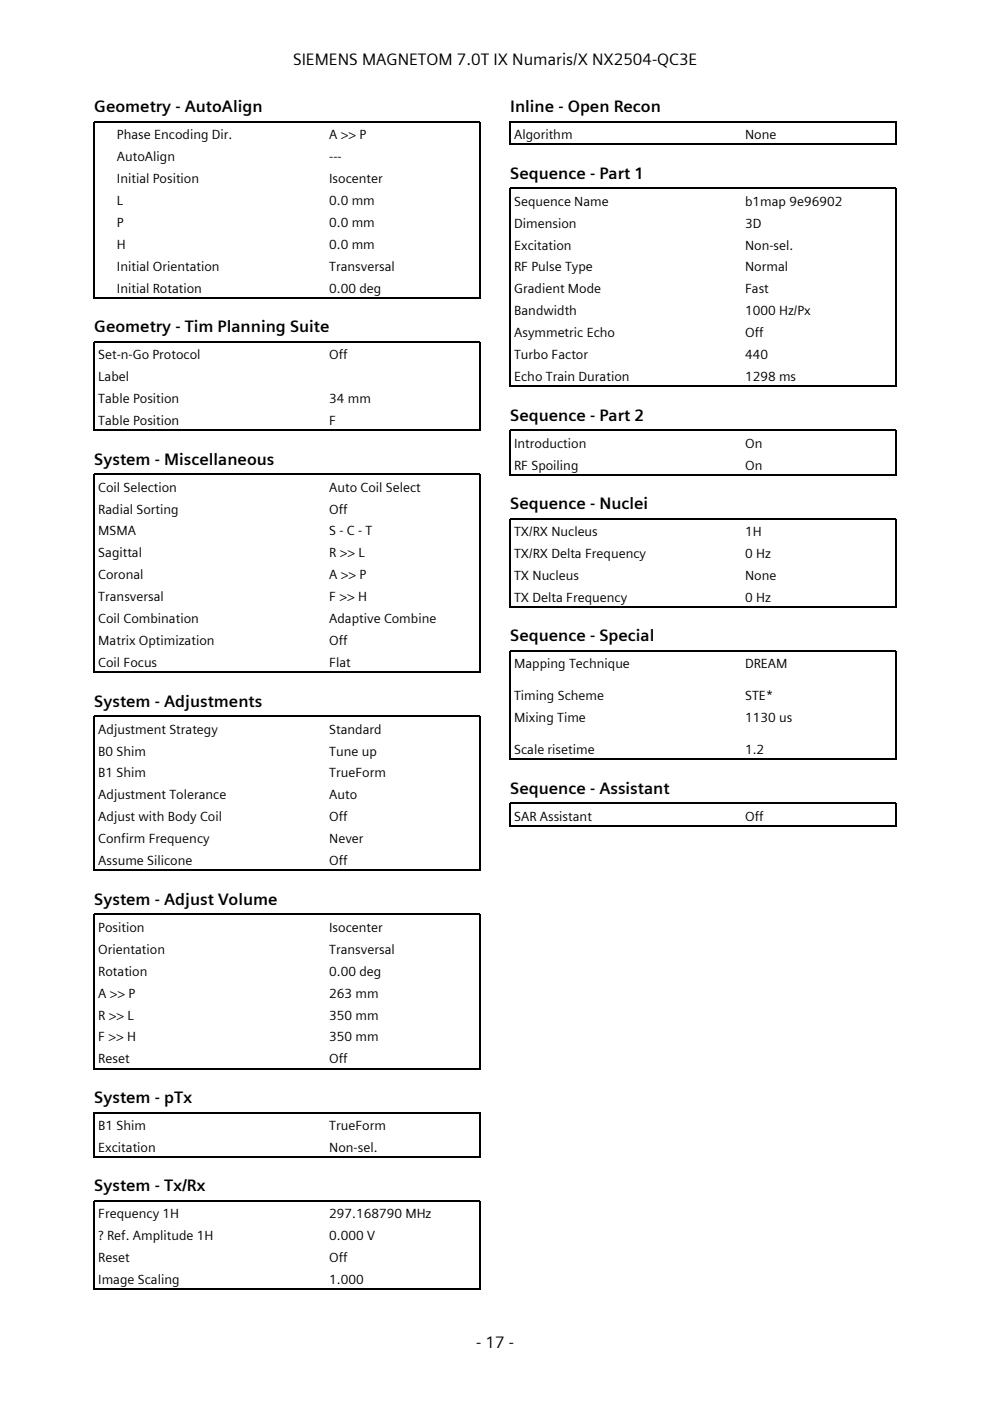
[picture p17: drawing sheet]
<svg xmlns="http://www.w3.org/2000/svg" width="210mm" height="297mm" viewBox="0 0 210 297" stroke-linecap="round" stroke-linejoin="round" font-family="sans-serif">
<defs><g id="words">
<g font-size="3.5">
<text x="62.1" y="13.8">SIEMENS MAGNETOM 7.0T IX Numaris/X NX2504-QC3E</text>
<text x="20" y="23.8">Geometry - AutoAlign</text>
<text x="108.2" y="23.8">Inline - Open Recon</text>
<text x="108.2" y="37.9">Sequence - Part 1</text>
<text x="20" y="70.4">Geometry - Tim Planning Suite</text>
<text x="108.2" y="89.2">Sequence - Part 2</text>
<text x="20" y="98.5">System - Miscellaneous</text>
<text x="108.2" y="107.9">Sequence - Nuclei</text>
<text x="108.2" y="136">Sequence - Special</text>
<text x="20" y="149.8">System - Adjustments</text>
<text x="108.2" y="168.3">Sequence - Assistant</text>
<text x="20" y="191.8">System - Adjust Volume</text>
<text x="20" y="233.8">System - pTx</text>
<text x="20" y="252.6">System - Tx/Rx</text>
<text x="101" y="285.8">- 17 -</text>
</g>
<g font-size="2.8">
<text x="24.8" y="29.5">Phase Encoding Dir.</text>
<text x="69.8" y="29.5">A &gt;&gt; P</text>
<text x="109" y="29.5">Algorithm</text>
<text x="158" y="29.5">None</text>
<text x="24.8" y="34.2">AutoAlign</text>
<text x="69.8" y="34.2">---</text>
<text x="24.8" y="38.8">Initial Position</text>
<text x="69.8" y="38.8">Isocenter</text>
<text x="24.8" y="43.5">L</text>
<text x="69.8" y="43.5">0.0 mm</text>
<text x="109" y="43.6">Sequence Name</text>
<text x="158" y="43.6">b1map 9e96902</text>
<text x="24.8" y="48.1">P</text>
<text x="24.8" y="52.8">H</text>
<text x="69.8" y="48.1">0.0 mm</text>
<text x="69.8" y="52.8">0.0 mm</text>
<text x="109" y="48.2">Dimension</text>
<text x="109" y="52.9">Excitation</text>
<text x="158" y="48.2">3D</text>
<text x="158" y="52.9">Non-sel.</text>
<text x="24.8" y="57.4">Initial Orientation</text>
<text x="69.8" y="57.4">Transversal</text>
<text x="109" y="57.6">RF Pulse Type</text>
<text x="158" y="57.6">Normal</text>
<text x="24.8" y="62.1">Initial Rotation</text>
<text x="69.8" y="62.1">0.00 deg</text>
<text x="109" y="62.2">Gradient Mode</text>
<text x="158" y="62.2">Fast</text>
<text x="109" y="66.9">Bandwidth</text>
<text x="109" y="71.5">Asymmetric Echo</text>
<text x="158" y="66.9">1000 Hz/Px</text>
<text x="158" y="71.5">Off</text>
<text x="20.8" y="76.2">Set-n-Go Protocol</text>
<text x="69.8" y="76.2">Off</text>
<text x="109" y="76.2">Turbo Factor</text>
<text x="158" y="76.2">440</text>
<text x="20.8" y="80.8">Label</text>
<text x="109" y="80.8">Echo Train Duration</text>
<text x="158" y="80.8">1298 ms</text>
<text x="20.8" y="85.5">Table Position</text>
<text x="69.8" y="85.5">34 mm</text>
<text x="20.8" y="90.1">Table Position</text>
<text x="69.8" y="90.1">F</text>
<text x="109" y="94.9">Introduction</text>
<text x="158" y="94.9">On</text>
<text x="109" y="99.6">RF Spoiling</text>
<text x="158" y="99.6">On</text>
<text x="20.8" y="104.2">Coil Selection</text>
<text x="69.8" y="104.2">Auto Coil Select</text>
<text x="20.8" y="108.9">Radial Sorting</text>
<text x="20.8" y="113.5">MSMA</text>
<text x="69.8" y="108.9">Off</text>
<text x="69.8" y="113.5">S - C - T</text>
<text x="109" y="113.7">TX/RX Nucleus</text>
<text x="158" y="113.7">1H</text>
<text x="20.8" y="118.2">Sagittal</text>
<text x="69.8" y="118.2">R &gt;&gt; L</text>
<text x="109" y="118.3">TX/RX Delta Frequency</text>
<text x="158" y="118.3">0 Hz</text>
<text x="20.8" y="122.8">Coronal</text>
<text x="69.8" y="122.8">A &gt;&gt; P</text>
<text x="109" y="123">TX Nucleus</text>
<text x="158" y="123">None</text>
<text x="20.8" y="127.5">Transversal</text>
<text x="69.8" y="127.5">F &gt;&gt; H</text>
<text x="109" y="127.6">TX Delta Frequency</text>
<text x="158" y="127.6">0 Hz</text>
<text x="20.8" y="132.1">Coil Combination</text>
<text x="20.8" y="136.8">Matrix Optimization</text>
<text x="69.8" y="132.1">Adaptive Combine</text>
<text x="69.8" y="136.8">Off</text>
<text x="20.8" y="141.5">Coil Focus</text>
<text x="69.8" y="141.5">Flat</text>
<text x="109" y="141.7">Mapping Technique</text>
<text x="158" y="141.7">DREAM</text>
<text x="109" y="148.5">Timing Scheme</text>
<text x="158" y="148.5">STE*</text>
<text x="20.8" y="155.5">Adjustment Strategy</text>
<text x="69.8" y="155.5">Standard</text>
<text x="109" y="153.1">Mixing Time</text>
<text x="158" y="153.1">1130 us</text>
<text x="20.8" y="160.2">B0 Shim</text>
<text x="69.8" y="160.2">Tune up</text>
<text x="109" y="159.9">Scale risetime</text>
<text x="158" y="159.9">1.2</text>
<text x="20.8" y="164.8">B1 Shim</text>
<text x="69.8" y="164.8">TrueForm</text>
<text x="20.8" y="169.5">Adjustment Tolerance</text>
<text x="69.8" y="169.5">Auto</text>
<text x="109" y="174">SAR Assistant</text>
<text x="158" y="174">Off</text>
<text x="20.8" y="174.2">Adjust with Body Coil</text>
<text x="20.8" y="178.8">Confirm Frequency</text>
<text x="69.8" y="174.2">Off</text>
<text x="69.8" y="178.8">Never</text>
<text x="20.8" y="183.4">Assume Silicone</text>
<text x="69.8" y="183.4">Off</text>
<text x="20.8" y="197.6">Position</text>
<text x="69.8" y="197.6">Isocenter</text>
<text x="20.8" y="202.2">Orientation</text>
<text x="69.8" y="202.2">Transversal</text>
<text x="20.8" y="206.9">Rotation</text>
<text x="69.8" y="206.9">0.00 deg</text>
<text x="20.8" y="211.5">A &gt;&gt; P</text>
<text x="69.8" y="211.5">263 mm</text>
<text x="20.8" y="216.2">R &gt;&gt; L</text>
<text x="20.8" y="220.8">F &gt;&gt; H</text>
<text x="69.8" y="216.2">350 mm</text>
<text x="69.8" y="220.8">350 mm</text>
<text x="20.8" y="225.5">Reset</text>
<text x="69.8" y="225.5">Off</text>
<text x="20.8" y="239.6">B1 Shim</text>
<text x="69.8" y="239.6">TrueForm</text>
<text x="20.8" y="244.2">Excitation</text>
<text x="69.8" y="244.2">Non-sel.</text>
<text x="20.8" y="258.3">Frequency 1H</text>
<text x="20.8" y="263">? Ref. Amplitude 1H</text>
<text x="69.8" y="258.3">297.168790 MHz</text>
<text x="69.8" y="263">0.000 V</text>
<text x="20.8" y="267.6">Reset</text>
<text x="69.8" y="267.6">Off</text>
<text x="20.8" y="272.3">Image Scaling</text>
<text x="69.8" y="272.3">1.000</text>
</g>
</g></defs>
<g fill="none" stroke="#000" stroke-width=".26">
<path d="M108.2 30.7v-4.9h81.8v4.9M108.3 30.6h81.6M20 63.3v-37.5h81.8v37.5M20.1 63.2h81.6M20 91.4v-18.9h81.8v18.9M20.1 91.2h81.6M108.2 82v-42.1h81.8v42.1M108.3 81.9h81.6M108.2 100.8v-9.6h81.8v9.6M108.3 100.7h81.6M108.2 128.8v-18.8h81.8v18.8M108.3 128.7h81.6"/>
<path d="M20 142.7v-42.2h81.8v42.2M20.1 142.5h81.6M108.2 142.7v-4.7h81.8v4.7M108.2 144.8v9.3M108.2 156.2v4.9M190 144.8v9.3M190 156.2v4.9M108.2 175.2v-4.9h81.8v4.9M108.3 161h81.6M108.3 175.1h81.6M20 184.7v-32.9h81.8v32.9M20.1 184.6h81.6"/>
<path d="M20 226.7v-32.8h81.8v32.8M20.1 226.6h81.6M20 245.4v-9.5h81.8v9.5M20.1 245.3h81.6M20 273.5v-18.9h81.8v18.9M20.1 273.4h81.6"/>
</g>
<path d="M108 142.7h.3v.7h-.3zM108 143.4h.3v.7h-.3zM108 144.1h.3v.7h-.3zM108 154.1h.3v.7h-.3zM108 154.8h.3v.7h-.3zM108 155.5h.3v.7h-.3zM189.9 142.7h.2v.7h-.2zM189.9 143.4h.2v.7h-.2zM189.9 144.1h.2v.7h-.2zM189.9 154.1h.2v.7h-.2zM189.9 154.8h.2v.7h-.2zM189.9 155.5h.2v.7h-.2z" fill="#000"/>
<use href="#words"/>
</svg>
